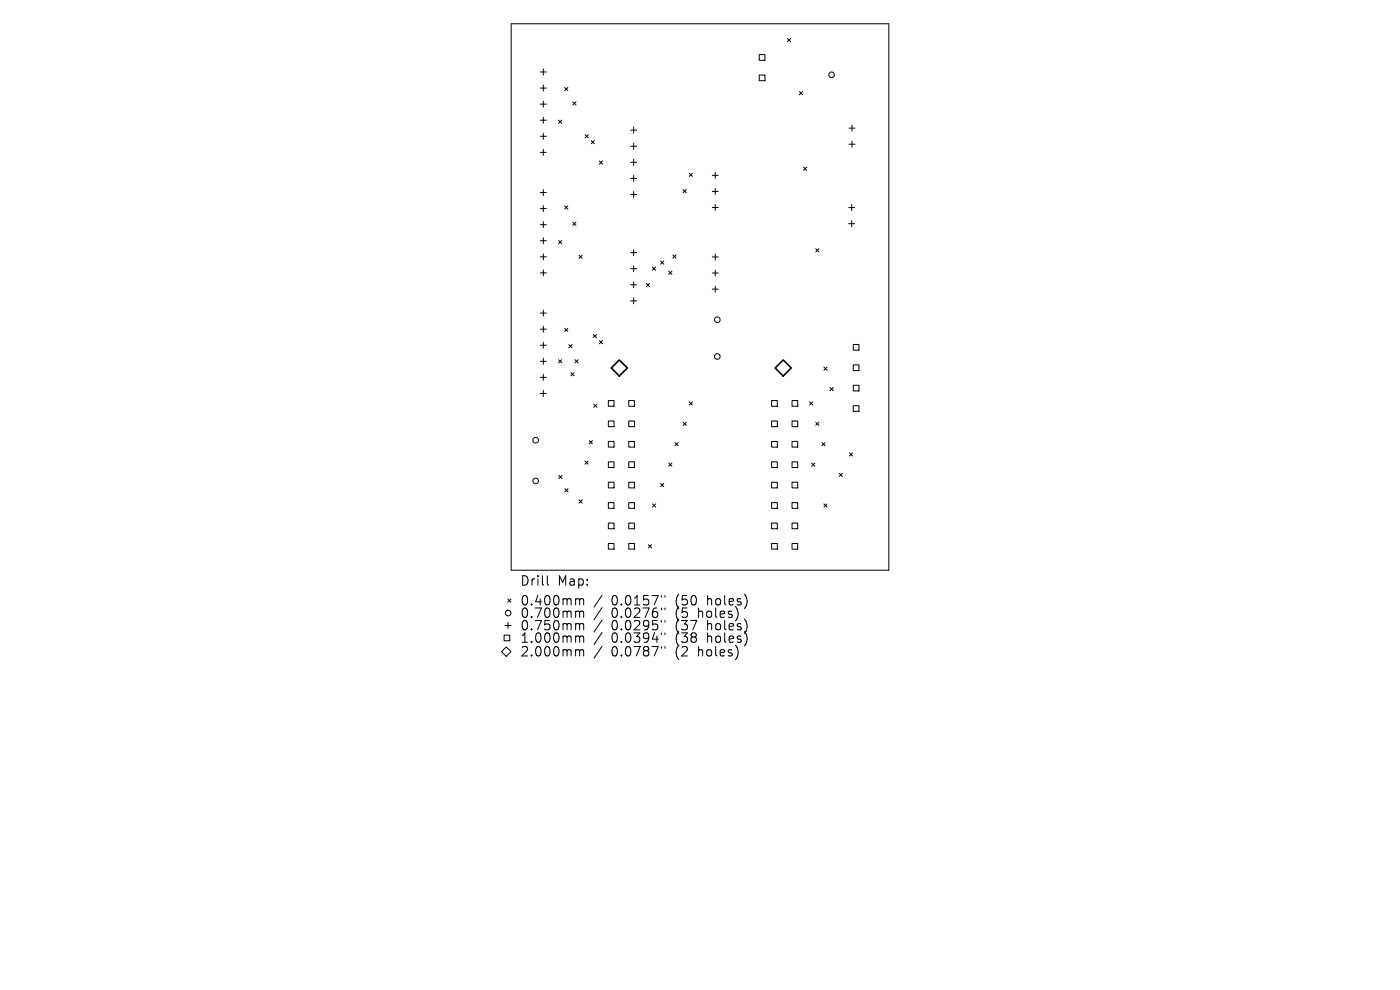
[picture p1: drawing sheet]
<svg xmlns="http://www.w3.org/2000/svg" width="297mm" height="210mm" viewBox="0 0 297 210" stroke-linecap="round" stroke-linejoin="round" font-family="sans-serif">
<defs><g id="words">
<g font-size="2.8">
<text x="110.4" y="124.5">Drill</text>
<text x="118.3" y="124.5">Map:</text>
<text x="110.4" y="128.7">0.400mm</text>
<text x="110.4" y="131.3">0.700mm</text>
<text x="129.6" y="128.7">0.0157&quot;</text>
<text x="129.6" y="131.3">0.0276&quot;</text>
<text x="143.3" y="128.7">(50</text>
<text x="143.3" y="131.3">(5</text>
<text x="148.1" y="131.3">holes)</text>
<text x="150" y="128.7">holes)</text>
<text x="110.4" y="133.9">0.750mm</text>
<text x="110.4" y="136.6">1.000mm</text>
<text x="129.6" y="133.9">0.0295&quot;</text>
<text x="129.6" y="136.6">0.0394&quot;</text>
<text x="143.3" y="133.9">(37</text>
<text x="143.3" y="136.6">(38</text>
<text x="150" y="133.9">holes)</text>
<text x="150" y="136.6">holes)</text>
<text x="110.4" y="139.5">2.000mm</text>
<text x="129.6" y="139.5">0.0787&quot;</text>
<text x="143.3" y="139.5">(2</text>
<text x="148.1" y="139.5">holes)</text>
</g>
</g></defs>
<g fill="none" stroke="#000" stroke-width=".21">
<path d="M108.4 5h80.2v116h-80.2zM114.6 15.3h1.3M114.6 18.7h1.3M115.3 14.6v1.3M115.3 18v1.3M119.8 18.6l.7 .6M120.5 18.6l-.7 .6M161.1 11.6h1.2v1.2h-1.2zM161.1 15.9h1.2v1.2h-1.2zM167 8.2l.7 .6M167.7 8.2l-.7 .6M169.6 19.4l.7 .7"/>
<path d="M170.3 19.4l-.7 .7M114.6 22.1h1.3M114.6 25.5h1.3M114.6 28.9h1.3M114.6 32.3h1.3M115.3 21.5v1.2M115.3 24.9v1.2M115.3 28.3v1.2M115.3 31.7v1.3M118.5 25.5l.7 .7M119.2 25.5l-.7 .7M121.5 21.6l.7 .7"/>
<path d="M122.2 21.6l-.7 .7M124.1 28.6l.7 .6M124.8 28.6l-.7 .6M125.4 29.8l.7 .7M126.1 29.8l-.7 .7M127.2 34.1l.6 .7M127.8 34.1l-.6 .7M133.8 27.6h1.3M133.8 31h1.3M133.8 34.4h1.3M133.8 37.8h1.3M134.4 27v1.3"/>
<path d="M134.4 30.4v1.3M134.4 33.8v1.3M134.4 37.2v1.3M146.2 36.7l.7 .7M146.9 36.7l-.7 .7M151.1 37.2h1.3M151.7 36.6v1.2M151.7 40v1.2M170.5 35.4l.6 .7M171.1 35.4l-.6 .7M180.1 27.2h1.3M180.1 30.6h1.3"/>
<path d="M180.8 26.5v1.3M180.8 29.9v1.3M114.6 40.8h1.3M114.6 44.3h1.3M114.6 47.7h1.3M114.6 51.1h1.3M114.6 54.5h1.3M114.6 57.9h1.3M115.3 40.2v1.3M115.3 43.6v1.3M115.3 47v1.3M115.3 50.4v1.3"/>
<path d="M115.3 53.8v1.3M115.3 57.2v1.3M118.5 51l.7 .7M119.2 51l-.7 .7M119.8 43.7l.7 .7M120.5 43.7l-.7 .7M121.5 47.1l.7 .7M122.2 47.1l-.7 .7M122.8 54.1l.7 .7M123.5 54.1l-.7 .7M133.8 41.3h1.3M133.8 53.6h1.3"/>
<path d="M133.8 57h1.3M134.4 40.6v1.3M134.4 53v1.2M134.4 56.4v1.2M134.4 59.8v1.3M138.4 56.7l.7 .6M139.1 56.7l-.7 .6M140.1 55.4l.7 .6M140.8 55.4l-.7 .6M141.9 57.5l.7 .7M142.6 57.5l-.7 .7M142.7 54.1l.7 .6"/>
<path d="M143.4 54.1l-.7 .6M144.9 40.2l.7 .7M145.6 40.2l-.7 .7M151.1 40.6h1.3M151.1 44h1.3M151.1 54.5h1.3M151.1 57.9h1.3M151.7 43.4v1.3M151.7 53.9v1.3M151.7 57.3v1.3M173 52.8l.7 .6M173.7 52.8l-.7 .6"/>
<path d="M180 44h1.3M180 47.4h1.3M180.7 43.4v1.3M180.7 46.8v1.3M114.6 66.4h1.3M114.6 69.8h1.3M114.6 73.2h1.3M114.6 76.6h1.3M115.3 65.8v1.3M115.3 69.2v1.3M115.3 72.6v1.3M115.3 76v1.3"/>
<path d="M115.3 79.4v1.3M118.5 76.3l.7 .7M119.2 76.3l-.7 .7M119.8 69.7l.7 .6M120.5 69.7l-.7 .6M120.7 73.1l.7 .7M121.1 79.1l.7 .6M121.4 73.1l-.7 .7M121.8 79.1l-.7 .6M122 76.3l.7 .7M122.7 76.3l-.7 .7M125.9 70.9l.6 .7"/>
<path d="M126.5 70.9l-.6 .7M127.2 72.2l.6 .7M127.8 72.2l-.6 .7M133.8 60.4h1.3M133.8 63.8h1.3M134.4 63.2v1.3M137.1 60.1l.7 .7M137.8 60.1l-.7 .7M151.1 61.3h1.3M151.7 60.7v1.3M174.8 77.9l.7 .7M175.5 77.9l-.7 .7"/>
<path d="M181 73.1h1.2v1.2h-1.2zM181 77.4h1.2v1.2h-1.2zM114.6 80h1.3M114.6 83.5h1.3M115.3 82.8v1.3M124.1 97.8l.7 .7M124.8 97.8l-.7 .7M125 93.5l.7 .6M125.7 93.5l-.7 .6M126 85.7l.6 .7M126.6 85.7l-.6 .7M129.1 85h1.2v1.2h-1.2z"/>
<path d="M129.1 89.3h1.2v1.2h-1.2zM129.1 93.6h1.2v1.2h-1.2zM129.1 98h1.2v1.2h-1.2zM133.4 85h1.2v1.2h-1.2zM133.4 89.3h1.2v1.2h-1.2zM133.4 93.6h1.2v1.2h-1.2zM133.4 98h1.2v1.2h-1.2zM141.9 98.2l.7 .7M142.6 98.2l-.7 .7M143.2 93.9l.7 .7M143.9 93.9l-.7 .7M144.9 89.6l.7 .7"/>
<path d="M145.6 89.6l-.7 .7M146.2 85.2l.7 .7M146.9 85.2l-.7 .7M163.7 85h1.2v1.2h-1.2zM163.7 89.3h1.2v1.2h-1.2zM163.7 93.6h1.2v1.2h-1.2zM163.7 98h1.2v1.2h-1.2zM168 85h1.2v1.2h-1.2zM168 89.3h1.2v1.2h-1.2zM168 93.6h1.2v1.2h-1.2zM168 98h1.2v1.2h-1.2zM171.7 85.2l.7 .7"/>
<path d="M172.2 98.2l.7 .7M172.4 85.2l-.7 .7M172.9 98.2l-.7 .7M173 89.6l.7 .7M173.7 89.6l-.7 .7M174.3 93.9l.7 .7M175 93.9l-.7 .7M176.1 82.2l.7 .7M176.8 82.2l-.7 .7M180.2 96.1l.7 .6M180.9 96.1l-.7 .6M181 81.7h1.2v1.2h-1.2z"/>
<path d="M181 86.1h1.2v1.2h-1.2zM118.5 100.8l.7 .7M119.2 100.8l-.7 .7M119.8 103.7l.7 .7M120.5 103.7l-.7 .7M122.8 106l.7 .7M123.5 106l-.7 .7M129.1 102.3h1.2v1.2h-1.2zM129.1 106.6h1.2v1.2h-1.2zM129.1 111h1.2v1.2h-1.2zM129.1 115.3h1.2v1.2h-1.2zM133.4 102.3h1.2v1.2h-1.2z"/>
<path d="M133.4 106.6h1.2v1.2h-1.2zM133.4 111h1.2v1.2h-1.2zM133.4 115.3h1.2v1.2h-1.2zM137.5 115.5l.7 .7M138.2 115.5l-.7 .7M138.4 106.9l.7 .7M139.1 106.9l-.7 .7M140.1 102.6l.7 .6M140.8 102.6l-.7 .6M163.7 102.3h1.2v1.2h-1.2zM163.7 106.6h1.2v1.2h-1.2zM163.7 111h1.2v1.2h-1.2z"/>
<path d="M163.7 115.3h1.2v1.2h-1.2zM168 102.3h1.2v1.2h-1.2zM168 106.6h1.2v1.2h-1.2zM168 111h1.2v1.2h-1.2zM168 115.3h1.2v1.2h-1.2zM174.8 106.9l.7 .7M175.5 106.9l-.7 .7M178 100.4l.7 .7M178.7 100.4l-.7 .7M106.9 134.7h1.2v1.2h-1.2zM107.1 132.7h1.3M107.4 137.2l1 1-1 1-1-1z"/>
<path d="M107.7 127.1l.7 .6M107.8 132v1.3M108.4 127.1l-.7 .6M116.1 122.1v1.7l.3 .3M122.7 127l.3 .3M122.7 129.6l.3 .3M122.7 132.3l.3 .3M122.7 134.9l.3 .3M122.7 137.8l.3 .3M123 127.3v1M123 129.9v1.1M123 132.6v1"/>
<path d="M123 135.2v1M123 138.1v1.1M123 127.3l.3-.3 .4 .1 .1 1.2M123 129.9l.3-.3 .4 .1 .1 1.3M123 132.6l.3-.3 .4 .1 .1 1.2M123 135.2l.3-.3 .4 .1 .1 1.2M123 138.1l.3-.3 .4 .1 .1 1.3M127.7 126.2l-1.7 2.6M127.7 128.9l-1.7 2.5M127.7 131.5l-1.7 2.6M127.7 134.2l-1.7 2.5M127.7 137.1l-1.7 2.5"/>
<path d="M140.3 126.3v.4M140.3 129v.4M140.3 131.6v.4M140.3 134.2v.4M140.3 137.2v.3M141.1 126.3v.4M141.1 129v.4M141.1 131.6v.4M141.1 134.2v.4M141.1 137.2v.3M156.5 137.7v1.4M156.6 130l-.1 .9"/>
<path d="M158.4 126.9v1.3M158.4 132.2v1.3M158.4 134.8v1.4"/>
<circle cx="176.4" cy="15.9" r=".6"/>
<circle cx="152.2" cy="67.8" r=".6"/>
<circle cx="152.2" cy="75.6" r=".6"/>
<circle cx="113.6" cy="93.4" r=".6"/>
<circle cx="113.6" cy="102" r=".6"/>
<circle cx="107.8" cy="130" r=".6"/>
</g>
<path d="M129.7 78.1l1.7-1.7 1.7 1.7-1.7 1.7zM164.5 78.1l1.7-1.7 1.7 1.7-1.7 1.7z" fill="none" stroke="#000" stroke-width=".34"/>
<use href="#words"/>
</svg>
